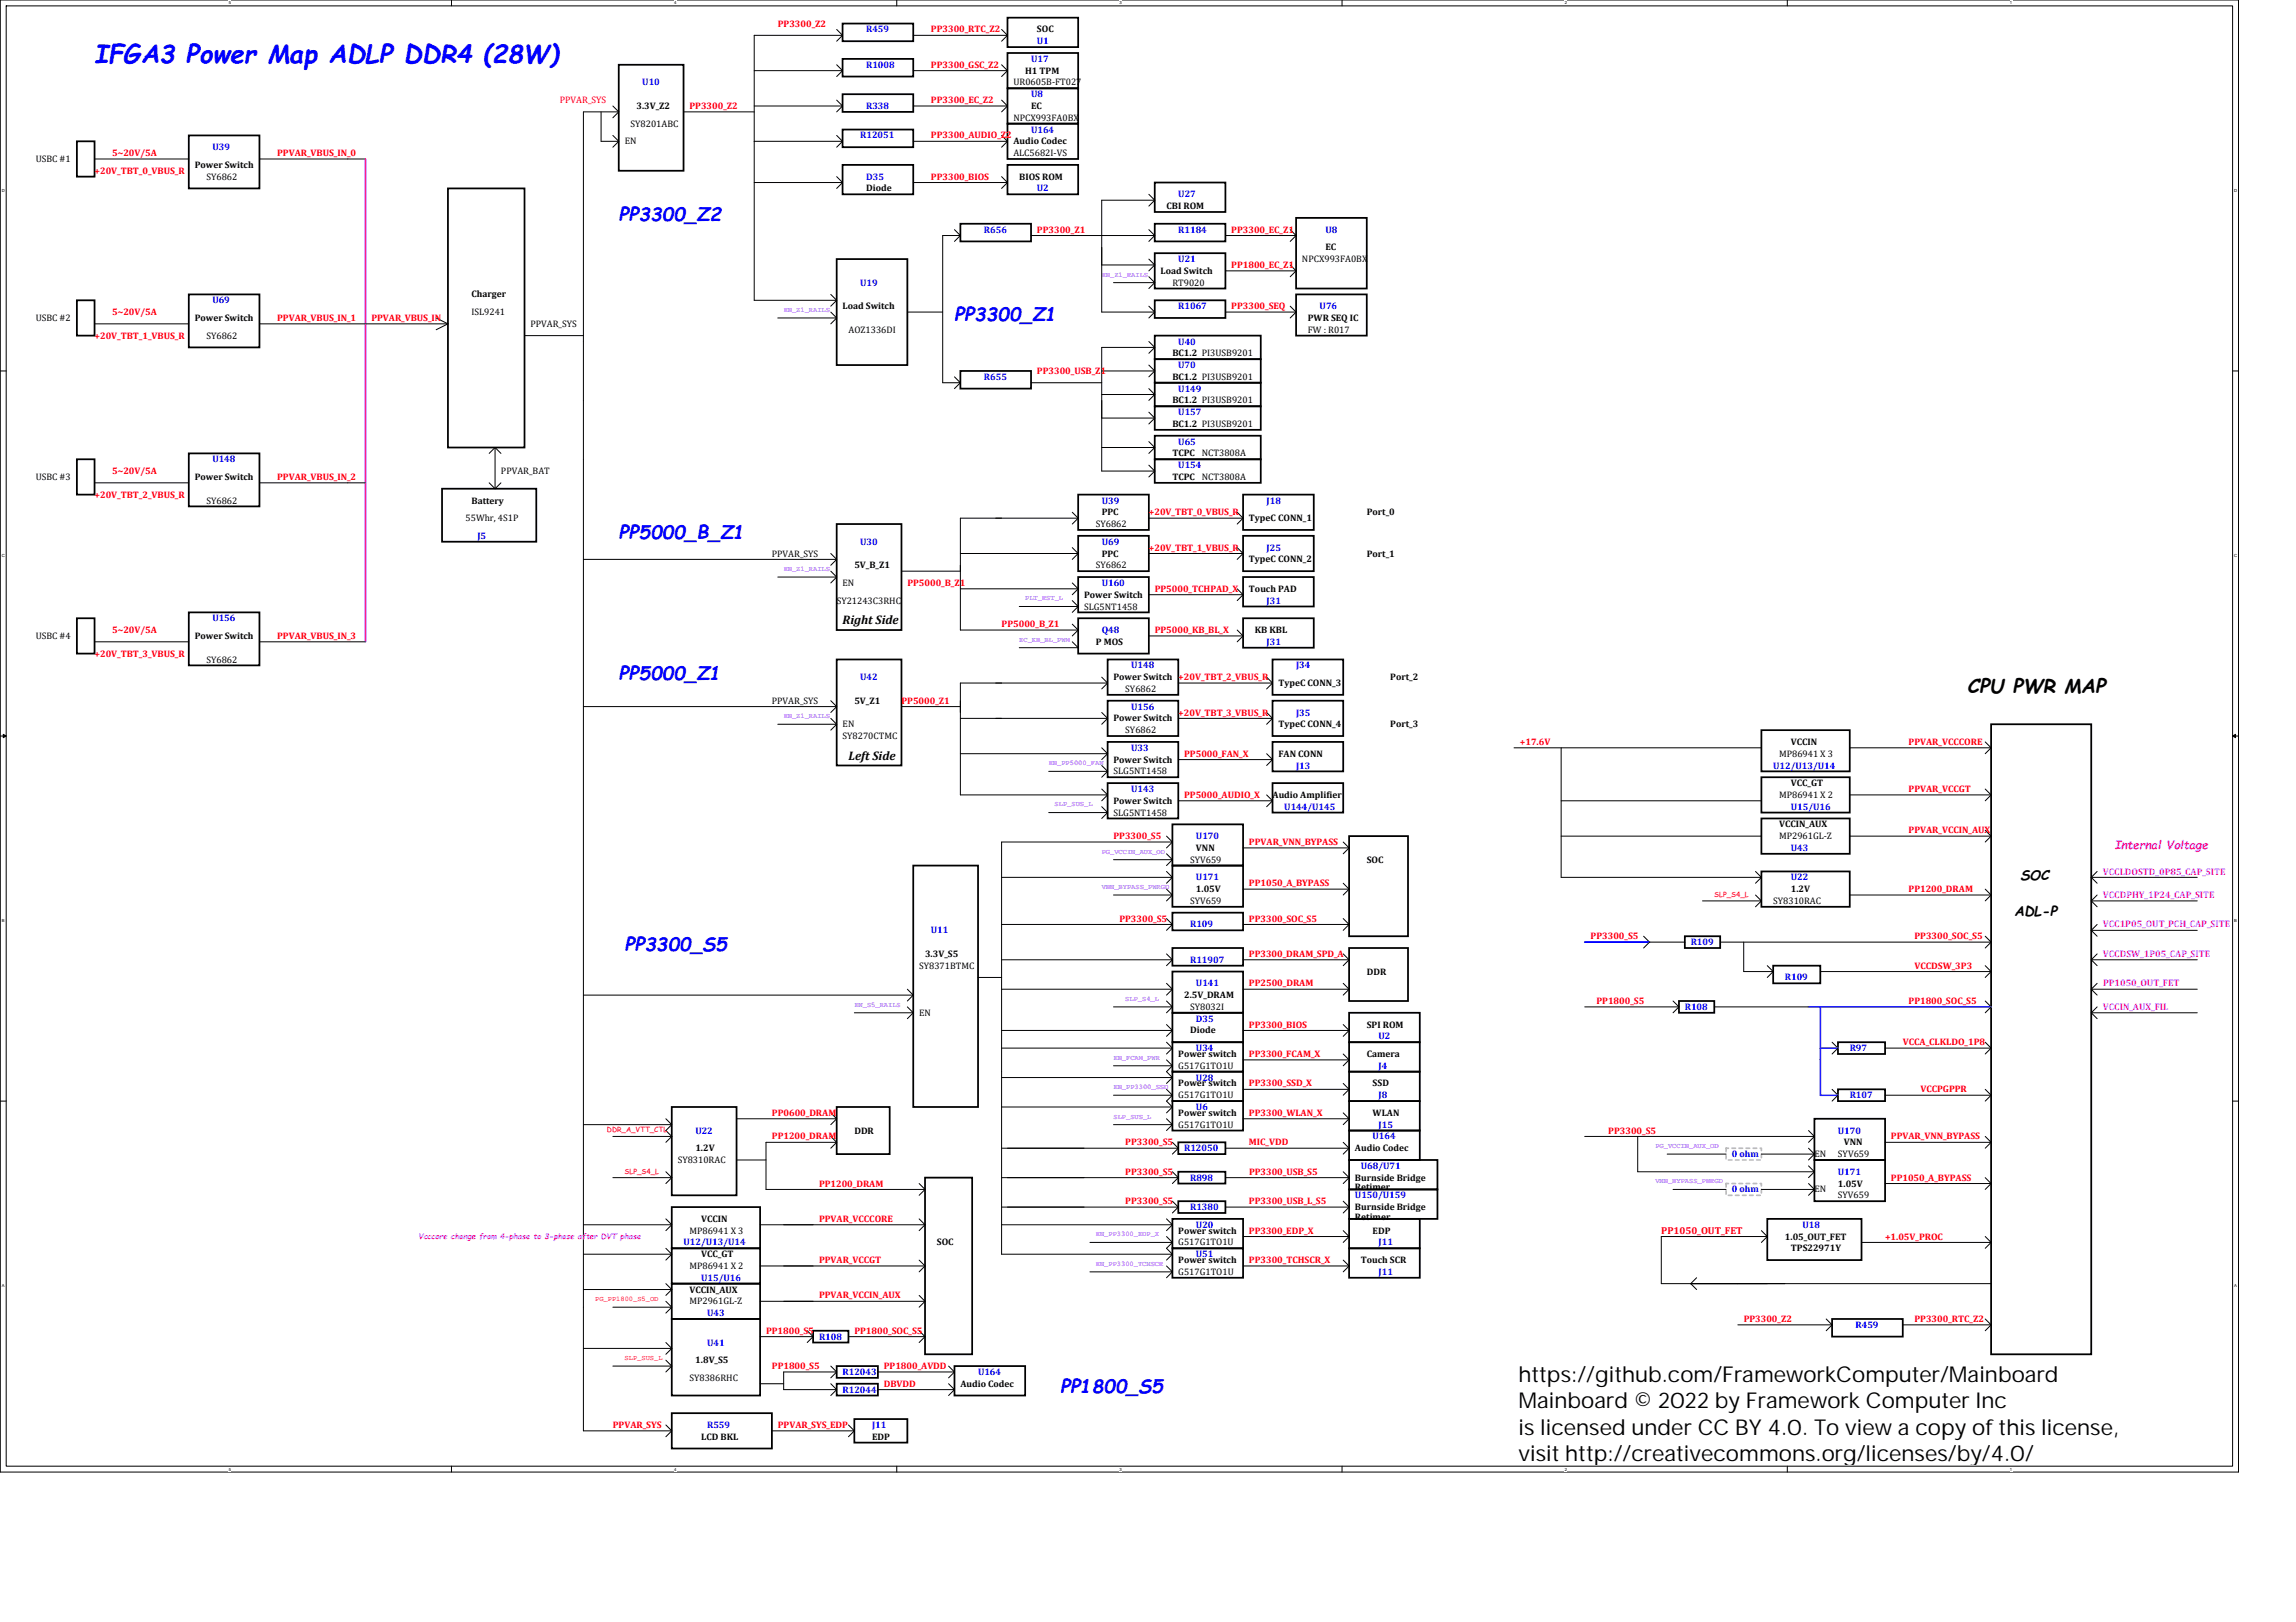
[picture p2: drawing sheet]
<svg xmlns="http://www.w3.org/2000/svg" width="297mm" height="210mm" viewBox="0 0 297 210" stroke-linecap="round" stroke-linejoin="round" font-family="sans-serif">
<defs><g id="words">
<text font-size="3.3" fill="#00f" x="12.2" y="8.2">IFGA3 Power Map ADLP DDR4 (28W)</text>
<g font-size="2.8">
<text x="196.4" y="178.9">https://github.com/FrameworkComputer/Mainboard</text>
<text x="196.4" y="182.3">Mainboard © 2022 by Framework Computer Inc</text>
<text x="196.4" y="185.7">is licensed under CC BY 4.0. To view a copy of this license,</text>
<text x="196.4" y="189">visit http://creativecommons.org/licenses/by/4.0/</text>
</g>
<text font-size="2.5" x="254.5" y="89.6">CPU PWR MAP</text>
<g font-size="2.4" fill="#00f">
<text x="80" y="28.6">PP3300_Z2</text>
<text x="123.5" y="41.5">PP3300_Z1</text>
<text x="80.1" y="69.7">PP5000_B_Z1</text>
<text x="80.1" y="88">PP5000_Z1</text>
<text x="80.8" y="123.1">PP3300_S5</text>
<text x="137.2" y="180.2">PP1800_S5</text>
</g>
<g font-size="1.8">
<text x="261.4" y="113.9">SOC</text>
<text x="260.6" y="118.5">ADL-P</text>
</g>
<g font-size="1.6">
<text x="109" y="80.8">Right Side</text>
<text x="109.8" y="98.3">Left Side</text>
</g>
<text font-size="1.5" fill="#f0f" x="273.6" y="109.9">Internal Voltage</text>
<text font-size="1.3" fill="#f00" x="214.9" y="159.7">PP1050_OUT_FET</text>
<g font-size="1.2" fill="#f00">
<text x="100.6" y="3.4">PP3300_Z2</text>
<text x="120.4" y="4.2">PP3300_RTC_Z2</text>
<text x="120.4" y="8.8">PP3300_GSC_Z2</text>
<text x="72.4" y="13.3">PPVAR_SYS</text>
<text x="89.2" y="14.1">PP3300_Z2</text>
<text x="120.4" y="13.3">PP3300_EC_Z2</text>
<text x="120.4" y="17.9">PP3300_AUDIO_Z2</text>
<text x="12.2" y="22.5">+20V_TBT_0_VBUS_R</text>
<text x="14.5" y="20.2">5~20V/5A</text>
<text x="35.9" y="20.2">PPVAR_VBUS_IN_0</text>
<text x="120.4" y="23.3">PP3300_BIOS</text>
<text x="134.2" y="30.1">PP3300_Z1</text>
<text x="159.3" y="34.7">PP1800_EC_Z1</text>
<text x="159.3" y="30.1">PP3300_EC_Z1</text>
<text x="14.5" y="40.8">5~20V/5A</text>
<text x="35.9" y="41.5">PPVAR_VBUS_IN_1</text>
<text x="48" y="41.5">PPVAR_VBUS_IN</text>
<text x="159.3" y="40">PP3300_SEQ</text>
<text x="12.2" y="43.8">+20V_TBT_1_VBUS_R</text>
<text x="134.2" y="48.4">PP3300_USB_Z1</text>
<text x="12.2" y="64.4">+20V_TBT_2_VBUS_R</text>
<text x="14.5" y="61.4">5~20V/5A</text>
<text x="35.9" y="62.1">PPVAR_VBUS_IN_2</text>
<text x="148.6" y="71.3">+20V_TBT_1_VBUS_R</text>
<text x="148.6" y="66.7">+20V_TBT_0_VBUS_R</text>
<text x="117.4" y="75.8">PP5000_B_Z1</text>
<text x="149.4" y="76.6">PP5000_TCHPAD_X</text>
<text x="14.5" y="81.9">5~20V/5A</text>
<text x="35.9" y="82.7">PPVAR_VBUS_IN_3</text>
<text x="129.6" y="81.2">PP5000_B_Z1</text>
<text x="149.4" y="81.9">PP5000_KB_BL_X</text>
<text x="12.2" y="85">+20V_TBT_3_VBUS_R</text>
<text x="116.6" y="91.1">PP5000_Z1</text>
<text x="152.4" y="92.6">+20V_TBT_3_VBUS_R</text>
<text x="153.2" y="97.9">PP5000_FAN_X</text>
<text x="196.6" y="96.4">+17.6V</text>
<text x="246.9" y="96.4">PPVAR_VCCCORE</text>
<text x="153.2" y="103.3">PP5000_AUDIO_X</text>
<text x="246.9" y="107.8">PPVAR_VCCIN_AUX</text>
<text x="246.9" y="102.5">PPVAR_VCCGT</text>
<text x="144.1" y="108.6">PP3300_S5</text>
<text x="161.6" y="109.4">PPVAR_VNN_BYPASS</text>
<text x="144.8" y="119.3">PP3300_S5</text>
<text x="161.6" y="114.7">PP1050_A_BYPASS</text>
<text x="161.6" y="119.3">PP3300_SOC_S5</text>
<text x="246.9" y="115.5">PP1200_DRAM</text>
<text x="161.6" y="123.8">PP3300_DRAM_SPD_A</text>
<text x="205.8" y="121.6">PP3300_S5</text>
<text x="247.7" y="121.6">PP3300_SOC_S5</text>
<text x="247.7" y="125.4">VCCDSW_3P3</text>
<text x="161.6" y="127.6">PP2500_DRAM</text>
<text x="206.5" y="129.9">PP1800_S5</text>
<text x="246.9" y="129.9">PP1800_SOC_S5</text>
<text x="161.6" y="136.8">PP3300_FCAM_X</text>
<text x="161.6" y="133">PP3300_BIOS</text>
<text x="246.2" y="135.3">VCCA_CLKLDO_1P8</text>
<text x="161.6" y="140.6">PP3300_SSD_X</text>
<text x="248.4" y="141.4">VCCPGPPR</text>
<text x="99.9" y="147.5">PP1200_DRAM</text>
<text x="99.9" y="144.4">PP0600_DRAM</text>
<text x="145.6" y="148.2">PP3300_S5</text>
<text x="161.6" y="144.4">PP3300_WLAN_X</text>
<text x="161.6" y="148.2">MIC_VDD</text>
<text x="208.1" y="146.7">PP3300_S5</text>
<text x="244.6" y="147.5">PPVAR_VNN_BYPASS</text>
<text x="106" y="153.6">PP1200_DRAM</text>
<text x="145.6" y="155.8">PP3300_S5</text>
<text x="145.6" y="152">PP3300_S5</text>
<text x="161.6" y="155.8">PP3300_USB_L_S5</text>
<text x="161.6" y="152">PP3300_USB_S5</text>
<text x="244.6" y="152.8">PP1050_A_BYPASS</text>
<text x="106" y="158.1">PPVAR_VCCCORE</text>
<text x="161.6" y="159.7">PP3300_EDP_X</text>
<text x="243.9" y="160.4">+1.05V_PROC</text>
<text x="106" y="163.5">PPVAR_VCCGT</text>
<text x="161.6" y="163.5">PP3300_TCHSCR_X</text>
<text x="99.1" y="172.6">PP1800_S5</text>
<text x="106" y="168">PPVAR_VCCIN_AUX</text>
<text x="110.5" y="172.6">PP1800_SOC_S5</text>
<text x="225.6" y="171.1">PP3300_Z2</text>
<text x="247.7" y="171.1">PP3300_RTC_Z2</text>
<text x="99.9" y="177.2">PP1800_S5</text>
<text x="114.3" y="177.2">PP1800_AVDD</text>
<text x="114.3" y="179.5">DBVDD</text>
<text x="79.3" y="184.8">PPVAR_SYS</text>
<text x="100.6" y="184.8">PPVAR_SYS_EDP</text>
</g>
<g font-size="1.2" fill="#00f">
<text x="112.1" y="4.2">R459</text>
<text x="134.2" y="5.7">U1</text>
<text x="83.1" y="11.1">U10</text>
<text x="112.1" y="8.8">R1008</text>
<text x="133.4" y="8">U17</text>
<text x="111.3" y="17.9">R12051</text>
<text x="112" y="14.1">R338</text>
<text x="133.4" y="12.6">U8</text>
<text x="133.4" y="17.2">U164</text>
<text x="27.5" y="19.4">U39</text>
<text x="112.1" y="23.3">D35</text>
<text x="134.2" y="24.8">U2</text>
<text x="152.4" y="25.5">U27</text>
<text x="127.3" y="30.1">R656</text>
<text x="152.4" y="33.9">U21</text>
<text x="152.4" y="30.1">R1184</text>
<text x="171.5" y="30.1">U8</text>
<text x="27.5" y="39.3">U69</text>
<text x="111.3" y="37">U19</text>
<text x="152.4" y="40">R1067</text>
<text x="170.7" y="40">U76</text>
<text x="152.4" y="47.6">U70</text>
<text x="152.4" y="44.6">U40</text>
<text x="127.3" y="49.2">R655</text>
<text x="152.4" y="50.7">U149</text>
<text x="152.4" y="53.7">U157</text>
<text x="27.5" y="59.8">U148</text>
<text x="152.4" y="57.5">U65</text>
<text x="142.5" y="65.2">U39</text>
<text x="152.4" y="60.6">U154</text>
<text x="163.9" y="65.2">J18</text>
<text x="61.8" y="69.7">J5</text>
<text x="111.3" y="70.5">U30</text>
<text x="142.5" y="70.5">U69</text>
<text x="163.9" y="71.3">J25</text>
<text x="142.5" y="75.8">U160</text>
<text x="27.5" y="80.4">U156</text>
<text x="142.5" y="81.9">Q48</text>
<text x="163.9" y="83.5">J31</text>
<text x="163.9" y="78.1">J31</text>
<text x="111.3" y="88">U42</text>
<text x="146.3" y="86.5">U148</text>
<text x="167.7" y="86.5">J34</text>
<text x="146.3" y="91.8">U156</text>
<text x="167.7" y="92.6">J35</text>
<text x="146.3" y="97.2">U33</text>
<text x="167.7" y="99.5">J13</text>
<text x="229.4" y="99.5">U12/U13/U14</text>
<text x="146.3" y="102.5">U143</text>
<text x="166.2" y="104.8">U144/U145</text>
<text x="231.7" y="104.8">U15/U16</text>
<text x="154.7" y="113.9">U171</text>
<text x="154.7" y="108.6">U170</text>
<text x="231.7" y="110.1">U43</text>
<text x="231.7" y="113.9">U22</text>
<text x="120.4" y="120.8">U11</text>
<text x="154" y="124.6">R11907</text>
<text x="154" y="120">R109</text>
<text x="218.7" y="122.3">R109</text>
<text x="154.7" y="127.6">U141</text>
<text x="218" y="130.7">R108</text>
<text x="230.9" y="126.9">R109</text>
<text x="154.7" y="132.2">D35</text>
<text x="154.7" y="136">U34</text>
<text x="178.3" y="134.5">U2</text>
<text x="239.3" y="136">R97</text>
<text x="154.7" y="139.8">U28</text>
<text x="154.7" y="143.6">U6</text>
<text x="178.3" y="138.3">J4</text>
<text x="178.3" y="142.1">J8</text>
<text x="239.3" y="142.1">R107</text>
<text x="90" y="146.7">U22</text>
<text x="153.2" y="149">R12050</text>
<text x="177.6" y="147.5">U164</text>
<text x="178.3" y="145.9">J15</text>
<text x="224.1" y="149.7">0 ohm</text>
<text x="237.8" y="146.7">U170</text>
<text x="154" y="152.8">R898</text>
<text x="175.3" y="155.1">U150/U159</text>
<text x="176.1" y="151.3">U68/U71</text>
<text x="224.1" y="154.3">0 ohm</text>
<text x="237.8" y="152">U171</text>
<text x="88.4" y="161.2">U12/U13/U14</text>
<text x="154" y="156.6">R1380</text>
<text x="154.7" y="158.9">U20</text>
<text x="178.3" y="161.2">J11</text>
<text x="233.2" y="158.9">U18</text>
<text x="90.7" y="165.7">U15/U16</text>
<text x="154.7" y="162.7">U51</text>
<text x="178.3" y="165">J11</text>
<text x="91.5" y="170.3">U43</text>
<text x="106" y="173.4">R108</text>
<text x="240.1" y="171.8">R459</text>
<text x="91.5" y="174.1">U41</text>
<text x="109" y="177.9">R12043</text>
<text x="126.5" y="177.9">U164</text>
<text x="91.5" y="184.8">R559</text>
<text x="109" y="180.2">R12044</text>
<text x="112.8" y="184.8">J11</text>
</g>
<g font-size="1.2">
<text x="134.2" y="4.2">SOC</text>
<text x="131.1" y="11.1">UR0605B-FT027</text>
<text x="132.6" y="9.5">H1 TPM</text>
<text x="81.6" y="16.4">SY8201ABC</text>
<text x="82.3" y="14.1">3.3V_Z2</text>
<text x="131.1" y="15.6">NPCX993FA0BX</text>
<text x="133.4" y="14.1">EC</text>
<text x="4.6" y="21">USBC #1</text>
<text x="25.2" y="21.7">Power Switch</text>
<text x="26.7" y="23.3">SY6862</text>
<text x="80.8" y="18.7">EN</text>
<text x="131.1" y="20.2">ALC5682I-VS</text>
<text x="131.1" y="18.7">Audio Codec</text>
<text x="131.9" y="23.3">BIOS ROM</text>
<text x="112.1" y="24.8">Diode</text>
<text x="150.9" y="27.1">CBI ROM</text>
<text x="150.2" y="35.4">Load Switch</text>
<text x="168.4" y="33.9">NPCX993FA0BX</text>
<text x="171.5" y="32.4">EC</text>
<text x="4.6" y="41.5">USBC #2</text>
<text x="25.2" y="41.5">Power Switch</text>
<text x="61" y="40.8">ISL9241</text>
<text x="61" y="38.5">Charger</text>
<text x="109" y="40">Load Switch</text>
<text x="151.7" y="37">RT9020</text>
<text x="169.2" y="41.5">PWR SEQ IC</text>
<text x="26.7" y="43.8">SY6862</text>
<text x="68.6" y="42.3">PPVAR_SYS</text>
<text x="109.8" y="43.1">AOZ1336DI</text>
<text x="151.7" y="46.1">BC1.2 PI3USB9201</text>
<text x="169.2" y="43.1">FW : R017</text>
<text x="151.7" y="49.2">BC1.2 PI3USB9201</text>
<text x="151.7" y="52.2">BC1.2 PI3USB9201</text>
<text x="151.7" y="55.3">BC1.2 PI3USB9201</text>
<text x="151.7" y="59.1">TCPC</text>
<text x="155.5" y="59.1">NCT3808A</text>
<text x="4.6" y="62.1">USBC #3</text>
<text x="25.2" y="62.1">Power Switch</text>
<text x="26.7" y="65.2">SY6862</text>
<text x="61" y="65.2">Battery</text>
<text x="64.8" y="61.4">PPVAR_BAT</text>
<text x="151.7" y="62.1">TCPC</text>
<text x="155.5" y="62.1">NCT3808A</text>
<text x="60.2" y="67.4">55Whr, 4S1P</text>
<text x="141.8" y="68.2">SY6862</text>
<text x="142.5" y="66.7">PPC</text>
<text x="161.6" y="67.4">TypeC CONN_1</text>
<text x="176.8" y="66.7">Port_0</text>
<text x="99.9" y="72">PPVAR_SYS</text>
<text x="109" y="75.8">EN</text>
<text x="110.5" y="73.5">5V_B_Z1</text>
<text x="140.2" y="77.4">Power Switch</text>
<text x="141.8" y="73.5">SY6862</text>
<text x="142.5" y="72">PPC</text>
<text x="161.6" y="72.8">TypeC CONN_2</text>
<text x="161.6" y="76.6">Touch PAD</text>
<text x="176.8" y="72">Port_1</text>
<text x="4.6" y="82.7">USBC #4</text>
<text x="25.2" y="82.7">Power Switch</text>
<text x="108.2" y="78.1">SY21243C3RHC</text>
<text x="140.2" y="78.9">SLG5NT1458</text>
<text x="141.8" y="83.5">P MOS</text>
<text x="162.3" y="81.9">KB KBL</text>
<text x="26.7" y="85.7">SY6862</text>
<text x="144.1" y="88">Power Switch +20V_TBT_2_VBUS_R</text>
<text x="145.6" y="89.5">SY6862</text>
<text x="165.4" y="88.8">TypeC CONN_3</text>
<text x="179.9" y="88">Port_2</text>
<text x="99.9" y="91.1">PPVAR_SYS</text>
<text x="109" y="94.1">EN</text>
<text x="109" y="95.6">SY8270CTMC</text>
<text x="110.5" y="91.1">5V_Z1</text>
<text x="144.1" y="93.4">Power Switch</text>
<text x="145.6" y="94.9">SY6862</text>
<text x="165.4" y="94.1">TypeC CONN_4</text>
<text x="179.9" y="94.1">Port_3</text>
<text x="144.1" y="98.7">Power Switch</text>
<text x="144.1" y="100.2">SLG5NT1458</text>
<text x="165.4" y="97.9">FAN CONN</text>
<text x="230.2" y="97.9">MP86941 X 3</text>
<text x="231.7" y="96.4">VCCIN</text>
<text x="231.7" y="101.7">VCC_GT</text>
<text x="144.1" y="104">Power Switch</text>
<text x="144.1" y="105.5">SLG5NT1458</text>
<text x="164.6" y="103.3">Audio Amplifier</text>
<text x="230.2" y="107.1">VCCIN_AUX</text>
<text x="230.2" y="103.3">MP86941 X 2</text>
<text x="154" y="111.6">SYV659</text>
<text x="154.7" y="110.1">VNN</text>
<text x="176.8" y="111.6">SOC</text>
<text x="230.2" y="108.6">MP2961GL-Z</text>
<text x="154" y="117">SYV659</text>
<text x="154.7" y="115.5">1.05V</text>
<text x="229.4" y="117">SY8310RAC</text>
<text x="231.7" y="115.5">1.2V</text>
<text x="118.9" y="125.4">SY8371BTMC</text>
<text x="119.7" y="123.8">3.3V_S5</text>
<text x="118.9" y="131.5">EN</text>
<text x="153.2" y="129.2">2.5V_DRAM</text>
<text x="154" y="130.7">SY8032I</text>
<text x="176.8" y="126.1">DDR</text>
<text x="152.4" y="136.8">Power switch</text>
<text x="154" y="133.7">Diode</text>
<text x="176.8" y="136.8">Camera</text>
<text x="176.8" y="133">SPI ROM</text>
<text x="152.4" y="142.1">G517G1TO1U</text>
<text x="152.4" y="138.3">G517G1TO1U</text>
<text x="152.4" y="140.6">Power switch</text>
<text x="177.6" y="140.6">SSD</text>
<text x="90" y="149">1.2V</text>
<text x="110.5" y="146.7">DDR</text>
<text x="152.4" y="144.4">Power switch</text>
<text x="152.4" y="145.9">G517G1TO1U</text>
<text x="175.3" y="149">Audio Codec</text>
<text x="177.6" y="144.4">WLAN</text>
<text x="234.7" y="149.7">EN</text>
<text x="237.8" y="149.7">SYV659</text>
<text x="238.5" y="148.2">VNN</text>
<text x="87.7" y="150.5">SY8310RAC</text>
<text x="175.3" y="152.8">Burnside Bridge</text>
<text x="175.3" y="154">Retimer</text>
<text x="234.7" y="154.3">EN</text>
<text x="237.8" y="153.6">1.05V</text>
<text x="237.8" y="155.1">SYV659</text>
<text x="89.2" y="159.7">MP86941 X 3</text>
<text x="90.7" y="158.1">VCCIN</text>
<text x="121.2" y="161.2">SOC</text>
<text x="152.4" y="161.2">G517G1TO1U</text>
<text x="152.4" y="159.7">Power switch</text>
<text x="175.3" y="156.6">Burnside Bridge</text>
<text x="175.3" y="157.8">Retimer</text>
<text x="177.6" y="159.7">EDP</text>
<text x="230.9" y="160.4">1.05_OUT_FET</text>
<text x="231.7" y="161.9">TPS22971Y</text>
<text x="89.2" y="167.3">VCCIN_AUX</text>
<text x="89.2" y="164.2">MP86941 X 2</text>
<text x="90.7" y="162.7">VCC_GT</text>
<text x="152.4" y="163.5">Power switch</text>
<text x="152.4" y="165">G517G1TO1U</text>
<text x="176.1" y="163.5">Touch SCR</text>
<text x="89.2" y="168.8">MP2961GL-Z</text>
<text x="89.2" y="178.7">SY8386RHC</text>
<text x="90" y="176.4">1.8V_S5</text>
<text x="124.2" y="179.5">Audio Codec</text>
<text x="90.7" y="186.3">LCD BKL</text>
<text x="112.8" y="186.3">EDP</text>
</g>
<g font-size="1.2" fill="#f0f">
<text x="272.1" y="113.2">VCCLDOSTD_0P85_CAP_SITE</text>
<text x="272.1" y="116.2">VCCDPHY_1P24_CAP_SITE</text>
<text x="272.1" y="120">VCC1P05_OUT_PCH_CAP_SITE</text>
<text x="272.1" y="123.8">VCCDSW_1P05_CAP_SITE</text>
<text x="272.1" y="130.7">VCCIN_AUX_FIL</text>
<text x="272.1" y="127.6">PP1050_OUT_FET</text>
</g>
<text font-size="1" fill="#f0f" x="54.1" y="160.3">Vcccore change from 4-phase to 3-phase after DVT phase</text>
<g font-size=".9" fill="#8000ff">
<text x="142.5" y="35.8">EN_Z1_RAILS</text>
<text x="101.4" y="40.4">EN_Z1_RAILS</text>
<text x="101.4" y="73.9">EN_Z1_RAILS</text>
<text x="132.6" y="77.7">PLT_RST_L</text>
<text x="131.9" y="83">EC_KB_BL_PWM</text>
<text x="101.4" y="92.9">EN_Z1_RAILS</text>
<text x="135.7" y="99">EN_PP5000_FAN</text>
<text x="136.4" y="104.4">SLP_SUS_L</text>
<text x="142.5" y="110.5">PG_VCCIN_AUX_OD</text>
<text x="142.5" y="115">VNN_BYPASS_PWRGD</text>
<text x="110.5" y="130.3">EN_S5_RAILS</text>
<text x="145.6" y="129.5">SLP_S4_L</text>
<text x="144.1" y="137.1">EN_FCAM_PWR</text>
<text x="144.1" y="140.9">EN_PP3300_SSD</text>
<text x="144.1" y="144.7">SLP_SUS_L</text>
<text x="214.2" y="148.6">PG_VCCIN_AUX_OD</text>
<text x="214.2" y="153.1">VNN_BYPASS_PWRGD</text>
<text x="141.8" y="160">EN_PP3300_EDP_X</text>
<text x="141.8" y="163.8">EN_PP3300_TCHSCR</text>
</g>
<g font-size=".9" fill="#f00">
<text x="221.8" y="116.1">SLP_S4_L</text>
<text x="78.5" y="146.6">DDR_A_VTT_CTL</text>
<text x="80.8" y="151.9">SLP_S4_L</text>
<text x="77" y="168.4">PG_PP1800_S5_OD</text>
<text x="80.8" y="176">SLP_SUS_L</text>
</g>
<g font-size=".5">
<text x="29.6" y=".6">5</text>
<text x="87.2" y=".6">4</text>
<text x="144.8" y=".6">3</text>
<text x="202.4" y=".6">2</text>
<text x="260" y=".6">1</text>
<text x=".2" y="24.9">D</text>
<text x="289" y="24.9">D</text>
<text x=".2" y="72.1">C</text>
<text x="289" y="72.1">C</text>
<text x=".2" y="119.4">B</text>
<text x="289" y="119.4">B</text>
<text x=".2" y="166.6">A</text>
<text x="289" y="166.6">A</text>
<text x="29.6" y="190.3">5</text>
<text x="87.2" y="190.3">4</text>
<text x="144.8" y="190.3">3</text>
<text x="202.4" y="190.3">2</text>
<text x="260" y="190.3">1</text>
</g>
</g></defs>
<path d="M0 0h289.6v190.5h-289.6zM.8 .8h288v188.9h-288z" fill="none" stroke="#000" stroke-width=".13"/>
<g fill="#fff">
<path d="M29.6 .1h.3v.6h-.3z"/>
<path d="M29.6 189.8h.3v.6h-.3z"/>
</g>
<path d="M58.4 0v.8M58.4 189.7v.8" fill="none" stroke="#000" stroke-width=".13"/>
<g fill="#fff">
<path d="M87.2 .1h.3v.6h-.3z"/>
<path d="M87.2 189.8h.3v.6h-.3z"/>
</g>
<path d="M116 0v.8M116 189.7v.8" fill="none" stroke="#000" stroke-width=".13"/>
<g fill="#fff">
<path d="M144.8 .1h.3v.6h-.3z"/>
<path d="M144.8 189.8h.3v.6h-.3z"/>
</g>
<path d="M173.6 0v.8M173.6 189.7v.8" fill="none" stroke="#000" stroke-width=".13"/>
<g fill="#fff">
<path d="M202.4 .1h.3v.6h-.3z"/>
<path d="M202.4 189.8h.3v.6h-.3z"/>
</g>
<path d="M231.2 0v.8M231.2 189.7v.8" fill="none" stroke="#000" stroke-width=".13"/>
<g fill="#fff">
<path d="M260 .1h.3v.6h-.3z"/>
<path d="M260 189.8h.3v.6h-.3z"/>
<path d="M.2 24.4h.4v.6h-.4z"/>
<path d="M289 24.4h.4v.6h-.4z"/>
<path d="M.2 71.6h.4v.6h-.4z"/>
<path d="M289 71.6h.4v.6h-.4z"/>
</g>
<path d="M0 48h.8M288.8 48h.8" fill="none" stroke="#000" stroke-width=".13"/>
<g fill="#fff">
<path d="M.2 118.9h.4v.6h-.4z"/>
<path d="M289 118.9h.4v.6h-.4z"/>
</g>
<path d="M0 95.2h.8M.4 95l.4 .2-.4 .3zM288.8 95.2h.8M288.8 95.2l.4-.2v.5z" fill="none" stroke="#000" stroke-width=".13"/>
<path d="M.4 95l.4 .2-.4 .3zM288.8 95.2l.4-.2v.5z" fill="#000"/>
<g fill="#fff">
<path d="M.2 166.1h.4v.6h-.4z"/>
<path d="M289 166.1h.4v.6h-.4z"/>
</g>
<g fill="none" stroke="#000" stroke-width=".13">
<path d="M77.8 14.5v3.8h2.2M79.3 13.7l.7 .8M79.3 17.5l.7 .8M80 14.5h-4.5v170.7h11.4M80 14.5l-.7 .7M80 18.3l-.7 .8M88.4 14.5h9.2M97.6 9.1h11.4M97.6 13.7h11.4M97.6 18.3h11.4M97.6 18.3v20.6h10.6M108.2 3.8l.8 .8"/>
<path d="M108.2 8.4l.8 .7M108.2 13l.8 .7M108.2 17.5l.8 .8M109 4.6l-.8 .7M109 9.1l-.8 .8M109 13.7l-.8 .8M109 18.3l-.8 .8M109 4.6h-11.4v13.7M118.1 4.6h12.2M118.1 9.1h12.2M118.1 13.7h12.2M118.1 18.3h12.2"/>
<path d="M129.6 3.8l.7 .8M129.6 8.4l.7 .7M129.6 13l.7 .7M129.6 17.5l.7 .8M130.3 4.6l-.7 .7M130.3 9.1l-.7 .8M130.3 13.7l-.7 .8M130.3 18.3l-.7 .8M12.2 20.6h12.2M33.6 20.6h13.7M97.6 23.6h11.4M107.5 38.1l.7 .8"/>
<path d="M108.2 22.9l.8 .7M108.2 38.9l-.7 .7M109 23.6l-.8 .8M118.1 23.6h12.2M123.5 29.7l.7 .8M124.2 30.5l-.7 .7M124.2 30.5h-2.2v19h2.2M129.6 22.9l.7 .7M130.3 23.6l-.7 .8M133.4 30.5h16M142.5 32v8.4h6.9M144.1 36.6h5.3"/>
<path d="M148.6 25.1l.8 .8M148.6 29.7l.8 .8M148.6 33.5l.8 .8M148.6 35.8l.8 .8M148.6 39.6l.8 .8M149.4 25.9l-.8 .8M149.4 30.5l-.8 .7M149.4 34.3l-.8 .8M149.4 36.6l-.8 .7M149.4 25.9h-6.9v8.4h6.9M158.5 30.5h9.2M158.5 35.1h9.2"/>
<path d="M166.9 29.7l.8 .8M166.9 34.3l.8 .8M166.9 39.6l.8 .8M167.7 30.5l-.8 .7M167.7 35.1l-.8 .7M12.2 41.9h12.2M33.6 41.9h24.4M56.4 41.1l1.6 .8M58 41.9l-1.6 .8M64 57.9l-.7 .8M64 57.9v5.3M64 57.9l.8 .8"/>
<path d="M67.9 43.4h7.6M100.6 41.1h7.6M107.5 40.4l.7 .7M108.2 41.1l-.7 .8M117.4 40.4h4.6M123.5 48.8l.7 .7M124.2 49.5l-.7 .8M133.4 49.5h9.1M142.5 48h6.9M142.5 51.1h6.9M142.5 57.9h6.9M142.5 51.8v9.2h6.9"/>
<path d="M148.6 44.2l.8 .8M148.6 47.2l.8 .8M148.6 50.3l.8 .8M148.6 53.3l.8 .8M148.6 57.1l.8 .8M149.4 40.4l-.8 .7M149.4 45l-.8 .7M149.4 48l-.8 .8M149.4 51.1l-.8 .7M149.4 54.1l-.8 .8M149.4 57.9l-.8 .8M149.4 45h-6.9v9.1h6.9"/>
<path d="M158.5 40.4h9.2M167.7 40.4l-.8 .7M12.2 62.5h12.2M33.6 62.5h13.7M63.3 62.5l.7 .7M64.8 62.5l-.8 .7M75.5 72.4h32.7M100.6 74.7h7.6M107.5 71.6l.7 .8M107.5 73.9l.7 .8M108.2 72.4l-.7 .8M108.2 74.7l-.7 .7"/>
<path d="M124.2 76.2h15.3M124.2 73.2v8.3h15.3M124.2 71.6h5.4M128.8 67.1h10.7M128.8 71.6h10.7M129.6 67.1h-5.4v6.8h-7.6M131.9 78.5h7.6M138.7 66.3l.8 .8M138.7 70.9l.8 .7M138.7 75.4l.8 .8M138.7 77.7l.8 .8M139.5 67.1l-.8 .7"/>
<path d="M139.5 71.6l-.8 .8M139.5 76.2l-.8 .8M139.5 78.5l-.8 .7M148.6 60.2l.8 .8M148.6 67.1h12.2M148.6 71.6h12.2M148.6 77h12.2M149.4 61l-.8 .7M160.1 66.3l.7 .8M160.1 70.9l.7 .7M160.1 76.2l.7 .8M160.8 67.1l-.7 .7"/>
<path d="M160.8 71.6l-.7 .8M160.8 77l-.7 .7M12.2 83.1h12.2M33.6 83.1h13.7M75.5 91.4h32.7M100.6 93.7h7.6M107.5 90.7l.7 .7M107.5 93l.7 .7M108.2 91.4l-.7 .8M108.2 93.7l-.7 .8M116.6 91.4h7.6M124.2 97.5h19.1"/>
<path d="M124.2 90.7v12.2h19.1M124.2 93h5.4M128.8 88.4h14.5M128.8 93h14.5M129.6 88.4h-5.4v3.8M135.7 99.8h7.6M138.7 80.8l.8 .7M138.7 83.1l.8 .7h-7.6M139.5 81.5l-.8 .8M142.5 87.6l.8 .8M142.5 92.2l.8 .8M142.5 96.8l.8 .7"/>
<path d="M142.5 99.1l.8 .7M143.3 88.4l-.8 .8M143.3 93l-.8 .7M143.3 97.5l-.8 .8M143.3 99.8l-.8 .8M148.6 82.3h12.2M152.4 88.4h12.2M152.4 93h12.2M152.4 98.3h12.2M160.1 81.5l.7 .8M160.8 82.3l-.7 .8M163.9 87.6l.7 .8"/>
<path d="M163.9 92.2l.7 .8M163.9 97.5l.7 .8M164.6 88.4l-.7 .8M164.6 93l-.7 .7M164.6 98.3l-.7 .8M195.9 96.8h32M202 96.8v16.7h25.9M239.3 96.8h18.3M256.8 96l.8 .8M257.6 96.8l-.8 .7M129.6 113.5h22.1M129.6 119.6h22.1"/>
<path d="M135.7 105.2h7.6M142.5 102.1l.8 .8M142.5 104.4l.8 .8M143.3 102.9l-.8 .7M143.3 105.2l-.8 .7M144.1 111.3h7.6M144.1 115.8h7.6M150.9 108.2l.8 .8M150.9 110.5l.8 .8M150.9 112.8l.8 .7M150.9 115.1l.8 .7M150.9 118.9l.8 .7"/>
<path d="M151.7 109h-22.1v17.5M151.7 109l-.8 .7M151.7 111.3l-.8 .7M151.7 113.5l-.8 .8M151.7 115.8l-.8 .8M151.7 119.6l-.8 .8M152.4 103.6h12.2M160.8 109.7h13.7M160.8 115.1h13.7M160.8 119.6h13.7M163.9 102.9l.7 .7M164.6 103.6l-.7 .8"/>
<path d="M173.8 109l.7 .7M173.8 114.3l.7 .8M173.8 118.9l.7 .7M174.5 109.7l-.7 .8M174.5 115.1l-.7 .7M174.5 119.6l-.7 .8M202 103.6h25.9M202 108.2h25.9M220.3 116.6h7.6M227.1 112.8l.8 .7M227.1 115.8l.8 .8M227.9 113.5l-.8 .8"/>
<path d="M227.9 116.6l-.8 .7M239.3 102.9h18.3M239.3 108.2h18.3M239.3 115.8h18.3M256.8 102.1l.8 .8M256.8 107.4l.8 .8M256.8 115.1l.8 .7M257.6 102.9l-.8 .7M257.6 108.2l-.8 .8M257.6 115.8l-.8 .8M270.5 113.5l.8 .8M270.5 116.6l.8 .7"/>
<path d="M270.5 113.5h13.8M270.5 116.6h13.8M271.3 112.8l-.8 .7M271.3 115.8l-.8 .8M271.3 119.6l-.8 .8M75.5 128.8h42.6M110.5 131.1h7.6M117.4 128l.7 .8M117.4 130.3l.7 .8M118.1 128.8l-.7 .7M118.1 131.1l-.7 .7M126.5 126.5h3.1"/>
<path d="M129.6 124.2h22.1M129.6 128h22.1M129.6 126.5v35.8h22.1M129.6 133.3h22.1M129.6 135.6h22.1M129.6 139.4h22.1M144.1 130.3h7.6M144.1 137.9h7.6M150.9 123.4l.8 .8M150.9 127.3l.8 .7M150.9 129.5l.8 .8M150.9 132.6l.8 .8"/>
<path d="M150.9 134.9l.8 .7M150.9 137.2l.8 .7M151.7 124.2l-.8 .8M151.7 128l-.8 .8M151.7 130.3l-.8 .8M151.7 133.3l-.8 .8M151.7 135.6l-.8 .8M151.7 137.9l-.8 .8 .8 .7M151.7 139.4l-.8 .8M160.8 124.2h13.7M160.8 128h13.7M160.8 133.3h13.7"/>
<path d="M160.8 137.2h13.7M173.8 123.4l.7 .8M173.8 127.3l.7 .7M173.8 132.6l.7 .8M173.8 136.4l.7 .8M174.5 124.2l-.7 .8M174.5 128l-.7 .8M174.5 133.3l-.7 .8M174.5 137.2l-.7 .7M205 130.3h12.2M212.6 121.2l.8 .7M213.4 121.9h4.6"/>
<path d="M213.4 121.9l-.8 .8M216.4 129.5l.8 .8M217.2 130.3l-.8 .8M221.8 130.3h12.2M222.5 121.9h35.1M225.6 121.9v3.8h3.8M228.6 125l.8 .7M229.4 125.7l-.8 .8M235.5 125.7h22.1M237 134.9l.8 .7-.8 .8M243.9 135.6h13.7M256.8 121.2l.8 .7"/>
<path d="M256.8 125l.8 .7M256.8 129.5l.8 .8-.8 .8M256.8 134.9l.8 .7M257.6 121.9l-.8 .8M257.6 125.7l-.8 .8M257.6 135.6l-.8 .8M270.5 120.4l.8 .8M270.5 124.2l.8 .8M270.5 128l.8 .8M270.5 131.1l.8 .7M270.5 120.4h13.8M270.5 124.2h13.8"/>
<path d="M270.5 128h13.8M270.5 131.1h13.8M271.3 123.4l-.8 .8M271.3 127.3l-.8 .7M271.3 130.3l-.8 .8M0 142.5h.8M75.5 145.5h11.4M75.5 158.5h11.4M79.3 147.1h7.6M79.3 152.4h7.6M86.1 144.8l.8 .7M86.1 151.6l.8 .8"/>
<path d="M86.1 157.7l.8 .8M86.9 145.5l-.8 .8 .8 .8M86.9 147.1l-.8 .7M86.9 152.4l-.8 .8M86.9 158.5l-.8 .8M95.3 144.8h12.9M95.3 150.1h3.8M98.3 158.5h6.9M101.4 158.5h18.3M107.5 144l.7 .8M107.5 147.1l.7 .7M108.2 144.8l-.7 .7"/>
<path d="M108.2 147.8l-.7 .8M108.2 147.8h-9.1v6.1h20.6M118.9 153.2l.8 .7M118.9 157.7l.8 .8M119.7 153.9l-.8 .8M119.7 158.5l-.8 .8M129.6 143.3h22.1M129.6 148.6h10.6M129.6 152.4h10.6M129.6 156.2h10.6M129.6 158.5h22.1M130.3 148.6h22.1"/>
<path d="M130.3 152.4h22.1M130.3 156.2h22.1M144.1 141.7h7.6M144.1 145.5h7.6M150.9 141l.8 .7M150.9 144.8l.8 .7M150.9 157.7l.8 .8M151.7 141.7l-.8 .8 .8 .8M151.7 143.3l-.8 .7M151.7 145.5l-.8 .8M151.7 158.5l-.8 .8M151.7 147.8l.7 .8"/>
<path d="M151.7 151.6l.7 .8M151.7 155.4l.7 .8M152.4 148.6l-.7 .8M152.4 152.4l-.7 .8M152.4 156.2l-.7 .8M158.5 148.6h16M158.5 152.4h16M158.5 156.2h16M160.8 141h13.7M160.8 144.8h13.7M173.8 140.2l.7 .8M173.8 144l.7 .8"/>
<path d="M173.8 147.8l.7 .8M173.8 151.6l.7 .8M173.8 155.4l.7 .8M173.8 159.3l.7 .7M174.5 141l-.7 .7M174.5 144.8l-.7 .7M174.5 148.6l-.7 .8M174.5 152.4l-.7 .8M174.5 156.2l-.7 .8M205 147.1h29.7M211.9 147.1v4.5h22.8M215.7 149.4h7.6"/>
<path d="M216.4 153.9h6.9M227.9 149.4h6.8M227.9 153.9h6.8M227.9 159.3l.7 .7M234 146.3l.7 .8M234 148.6l.7 .8M234 150.9l.7 .7M234 153.2l.7 .7M234.7 147.1l-.7 .7M234.7 149.4l-.7 .7M234.7 151.6l-.7 .8M234.7 153.9l-.7 .8"/>
<path d="M237 141l.8 .7-.8 .8M243.9 141.7h13.7M243.9 147.8h13.7M243.9 153.2h13.7M256.8 141l.8 .7M256.8 147.1l.8 .7M256.8 152.4l.8 .8M257.6 141.7l-.8 .8M257.6 147.8l-.8 .8M257.6 153.2l-.8 .7M288.8 142.5h.8M75.5 162.3h11.4"/>
<path d="M75.5 166.9h11.4M75.5 174.5h11.4M79.3 169.2h7.6M79.3 176.8h7.6M86.1 161.5l.8 .8M86.1 166.1l.8 .8M86.1 168.4l.8 .8M86.1 173.7l.8 .8M86.1 176l.8 .8M86.9 162.3l-.8 .8M86.9 166.9l-.8 .7M86.9 169.2l-.8 .7"/>
<path d="M86.9 174.5l-.8 .8M86.9 176.8l-.8 .7M98.3 163.8h6.9M98.3 168.4h6.9M98.3 173h6.9M98.3 179.1h3.1M101.4 163.8h18.3M101.4 168.4h18.3M104.4 172.2l.8 .8M105.2 173l-.8 .7M107.5 176.8l.7 .7M107.5 179.1l.7 .7"/>
<path d="M108.2 177.5h-6.8v2.3h6.8M108.2 177.5l-.7 .8M108.2 179.8l-.7 .8M109.8 173h9.9M113.6 177.5h9.9M113.6 179.8h9.9M118.9 163.1l.8 .7M118.9 167.6l.8 .8M118.9 172.2l.8 .8M119.7 163.8l-.8 .8M119.7 168.4l-.8 .8M119.7 173l-.8 .7"/>
<path d="M122.7 176.8l.8 .7M122.7 179.1l.8 .7M123.5 177.5l-.8 .8M123.5 179.8l-.8 .8M141 160.8h10.7M141 164.6h10.7M150.9 160l.8 .8M150.9 163.8l.8 .8M151.7 160.8l-.8 .7 .8 .8M151.7 162.3l-.8 .8M151.7 164.6l-.8 .8M160.8 160h13.7"/>
<path d="M160.8 163.8h13.7M173.8 163.1l.7 .7M174.5 160l-.7 .8M174.5 163.8l-.7 .8M218.7 166.1h38.9M218.7 166.1h12.2M218.7 166.1l.8 .8M219.5 165.4l-.8 .7M224.8 171.4h12.2M228.6 160h-13.7v6.1h13.7M228.6 160l-.7 .8M236.3 170.7l.7 .7"/>
<path d="M237 171.4l-.7 .8M240.8 160.8h16.8M246.2 171.4h11.4M256.8 160l.8 .8M256.8 170.7l.8 .7M257.6 160.8l-.8 .7M257.6 171.4l-.8 .8M86.1 184.4l.8 .8M86.9 185.2l-.8 .7M99.9 185.2h10.6M109.8 184.4l.7 .8M110.5 185.2l-.7 .7"/>
</g>
<g fill="none" stroke="#000" stroke-width=".23">
<path d="M9.9 18.3h2.3v4.6h-2.3zM24.4 17.5h9.2v6.9h-9.2zM80 8.4h8.4v13.7h-8.4zM109 7.6h9.1v2.3h-9.1zM109 12.2h9.1v2.3h-9.1zM109 16.8h9.1v2.3h-9.1zM109 3h9.1v2.3h-9.1zM130.3 11.4h9.2v4.6h-9.2zM130.3 2.3h9.2v3.8h-9.2zM130.3 6.9h9.2v4.5h-9.2zM130.3 16h9.2v4.6h-9.2zM9.9 38.9h2.3v4.5h-2.3z"/>
<path d="M24.4 38.1h9.2v6.9h-9.2zM58 24.4h9.9v33.5h-9.9zM108.2 33.5h9.2v13.7h-9.2zM109 21.3h9.1v3.8h-9.1zM124.2 29h9.2v2.2h-9.2zM130.3 21.3h9.2v3.8h-9.2zM149.4 32.8h9.1v4.5h-9.1zM149.4 38.9h9.1v2.2h-9.1zM149.4 29h9.1v2.2h-9.1zM149.4 23.6h9.1v3.8h-9.1zM167.7 28.2h9.1v9.1h-9.1zM167.7 38.1h9.1v5.3h-9.1z"/>
<path d="M9.9 59.4h2.3v4.6h-2.3zM24.4 58.7h9.2v6.8h-9.2zM124.2 48h9.2v2.3h-9.2zM149.4 52.6h13.7v3h-13.7zM149.4 49.5h13.7v3.1h-13.7zM149.4 43.4h13.7v3.1h-13.7zM149.4 46.5h13.7v3h-13.7zM149.4 59.4h13.7v3.1h-13.7zM149.4 56.4h13.7v3h-13.7zM24.4 79.2h9.2v6.9h-9.2zM57.2 63.2h12.2v6.9h-12.2zM108.2 67.8h8.4v13.7h-8.4z"/>
<path d="M139.5 69.3h9.1v4.6h-9.1zM139.5 64h9.1v4.6h-9.1zM139.5 74.7h9.1v4.5h-9.1zM160.8 64h9.2v4.6h-9.2zM160.8 69.3h9.2v4.6h-9.2zM160.8 74.7h9.2v3.8h-9.2zM9.9 80h2.3v4.6h-2.3zM108.2 85.3h8.4v13.8h-8.4zM139.5 80h9.1v4.6h-9.1zM143.3 96h9.1v4.6h-9.1zM143.3 85.3h9.1v4.6h-9.1zM143.3 90.7h9.1v4.6h-9.1z"/>
<path d="M160.8 80h9.2v3.8h-9.2zM164.6 96h9.2v3.8h-9.2zM164.6 85.3h9.2v4.6h-9.2zM164.6 90.7h9.2v4.6h-9.2zM227.9 94.5h11.4v5.3h-11.4zM257.6 93.7h12.9v81.6h-12.9zM118.1 112h8.4v31.3h-8.4zM143.3 101.3h9.1v4.6h-9.1zM151.7 106.7h9.1v5.3h-9.1zM151.7 118.1h9.1v2.3h-9.1zM151.7 112h9.1v5.3h-9.1zM164.6 101.3h9.2v3.9h-9.2z"/>
<path d="M174.5 108.2h7.7v13h-7.7zM227.9 105.9h11.4v4.6h-11.4zM227.9 100.6h11.4v4.6h-11.4zM227.9 112.8h11.4v4.5h-11.4zM151.7 125.7h9.1v5.4h-9.1zM151.7 122.7h9.1v2.3h-9.1zM151.7 131.1h9.1v3.8h-9.1zM151.7 134.9h9.1v3.8h-9.1zM151.7 138.7h9.1v3.8h-9.1zM174.5 131.1h9.2v3.8h-9.2zM174.5 122.7h7.7v6.8h-7.7zM174.5 134.9h9.2v3.8h-9.2z"/>
<path d="M174.5 138.7h9.2v3.8h-9.2zM217.2 129.5h4.6v1.6h-4.6zM218 121.2h4.5v1.5h-4.5zM229.4 125h6.1v2.3h-6.1zM237.8 134.9h6.1v1.5h-6.1zM86.9 156.2h11.4v5.3h-11.4zM86.9 143.3h8.4v11.4h-8.4zM108.2 143.3h6.9v6.1h-6.9zM119.7 152.4h6.1v22.9h-6.1zM151.7 142.5h9.1v3.8h-9.1zM151.7 157.7h9.1v3.8h-9.1zM152.4 147.8h6.1v1.6h-6.1z"/>
<path d="M152.4 151.6h6.1v1.6h-6.1zM152.4 155.4h6.1v1.6h-6.1zM174.5 142.5h9.2v3.8h-9.2zM174.5 146.3h9.2v3.8h-9.2zM174.5 157.7h9.2v3.8h-9.2zM174.5 153.9h11.5v3.8h-11.5zM174.5 150.1h11.5v3.8h-11.5zM228.6 157.7h12.2v5.4h-12.2zM234.7 150.1h9.2v5.3h-9.2zM234.7 144.8h9.2v5.3h-9.2zM237.8 141h6.1v1.5h-6.1zM86.9 161.5h11.4v4.6h-11.4z"/>
<path d="M86.9 166.1h11.4v4.6h-11.4zM86.9 170.7h11.4v9.9h-11.4zM105.2 172.2h4.6v1.5h-4.6zM108.2 179.1h5.4v1.5h-5.4zM108.2 176.8h5.4v1.5h-5.4zM123.5 176.8h9.1v3.8h-9.1zM151.7 161.5h9.1v3.9h-9.1zM174.5 161.5h9.2v3.9h-9.2zM237 170.7h9.2v2.3h-9.2zM86.9 182.9h13v4.6h-13zM110.5 183.6h6.9v3.1h-6.9z"/>
</g>
<path d="M223.3 148.6h4.6v1.5h-4.6zM223.3 153.2h4.6v1.5h-4.6z" fill="none" stroke="#c0c0c0" stroke-width=".23" stroke-dasharray=".5 .5"/>
<path d="M47.3 20.6v62.5" fill="none" stroke="#f0f" stroke-width=".23"/>
<path d="M205 121.9h8.4" fill="none" stroke="#00f" stroke-width=".23"/>
<path d="M234 130.3h23.6M235.5 130.3v11.4h2.3M235.5 135.6h2.3" fill="none" stroke="#8000ff" stroke-width=".23"/>
<use href="#words"/>
</svg>
